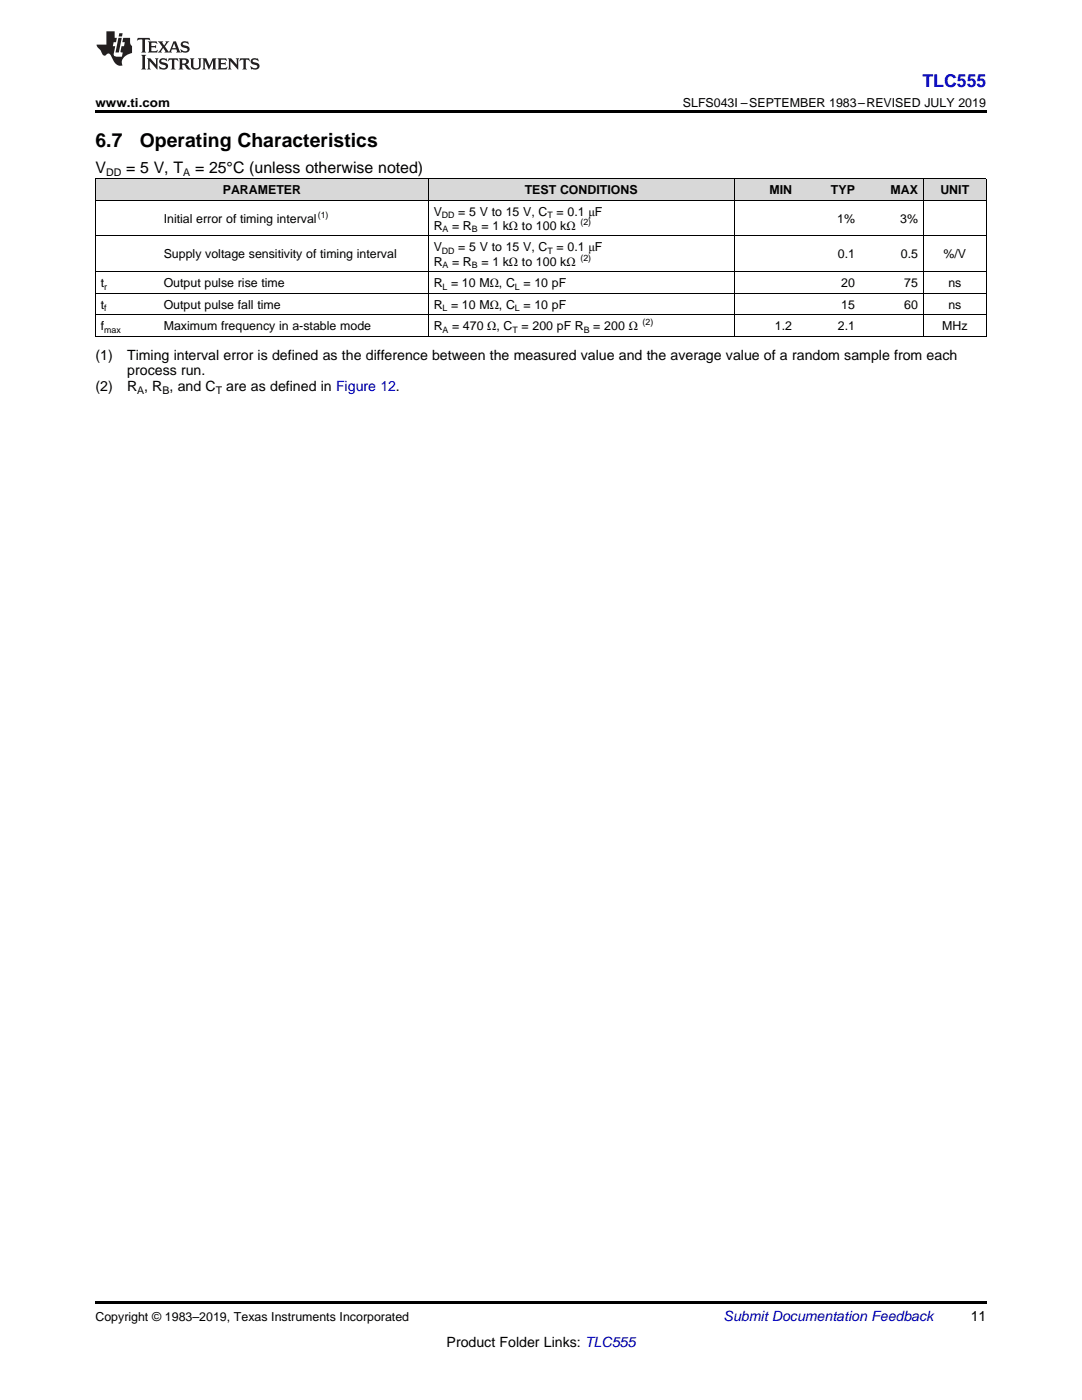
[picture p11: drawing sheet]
<svg xmlns="http://www.w3.org/2000/svg" width="216mm" height="279mm" viewBox="0 0 216 279" stroke-linecap="round" stroke-linejoin="round" font-family="sans-serif">
<defs><g id="words">
<g font-size="3.9">
<text x="19" y="29.3">6.7</text>
<text x="27.9" y="29.3">Operating Characteristics</text>
</g>
<text font-size="3.5" fill="#00f" x="184.1" y="17.3">TLC555</text>
<g font-size="3.2">
<text x="19" y="34.4">V</text>
<text x="25.2" y="34.4">= 5 V, T</text>
<text x="38.9" y="34.4">= 25°C (unless otherwise noted)</text>
</g>
<g font-size="2.8">
<text x="19" y="71.8">(1)</text>
<text x="25.4" y="71.8">Timing interval error is defined as the difference between the measured value and the average value of a random sample from each</text>
<text x="25.4" y="74.9">process run.</text>
<text x="19" y="78.1">(2)</text>
<text x="25.4" y="78.1">R , R , and C</text>
<text x="45.2" y="78.1">are as defined in Figure 12.</text>
<text x="193.7" y="263.6">11</text>
<text x="89.1" y="268.9">Product Folder Links: TLC555</text>
</g>
<text font-size="2.8" fill="#0000c8" x="144.4" y="263.6">Submit Documentation Feedback</text>
<g font-size="2.5">
<text x="19" y="21.4">www.ti.com</text>
<text x="136.3" y="21.4">SLFS043I –SEPTEMBER 1983–REVISED JULY 2019</text>
<text x="44.4" y="38.7">PARAMETER</text>
<text x="104.7" y="38.7">TEST CONDITIONS</text>
<text x="153.5" y="38.7">MIN</text>
<text x="165.8" y="38.7">TYP</text>
<text x="177.7" y="38.7">MAX</text>
<text x="187.6" y="38.7">UNIT</text>
<text x="32.7" y="44.4">Initial error of timing interval</text>
<text x="86.5" y="43">V</text>
<text x="86.5" y="45.9">R</text>
<text x="90.2" y="45.9">= R</text>
<text x="91.4" y="43">= 5 V to 15 V, C</text>
<text x="96.1" y="45.9">= 1 kΩ to 100 kΩ</text>
<text x="111.1" y="43">= 0.1 μF</text>
<text x="167" y="44.4">1%</text>
<text x="179.6" y="44.4">3%</text>
<text x="32.7" y="51.6">Supply voltage sensitivity of timing interval</text>
<text x="86.5" y="50.2">V</text>
<text x="86.5" y="53">R</text>
<text x="90.2" y="53">= R</text>
<text x="91.4" y="50.2">= 5 V to 15 V, C</text>
<text x="96.1" y="53">= 1 kΩ to 100 kΩ</text>
<text x="111.1" y="50.2">= 0.1 μF</text>
<text x="167.2" y="51.6">0.1</text>
<text x="179.8" y="51.6">0.5</text>
<text x="188.2" y="51.6">%/V</text>
<text x="20.1" y="57.3">t</text>
<text x="32.7" y="57.3">Output pulse rise time</text>
<text x="86.5" y="57.3">R = 10 MΩ, C = 10 pF</text>
<text x="167.9" y="57.3">20</text>
<text x="180.4" y="57.3">75</text>
<text x="189.2" y="57.3">ns</text>
<text x="20.1" y="61.6">t</text>
<text x="20.1" y="65.9">f</text>
<text x="32.7" y="61.6">Output pulse fall time</text>
<text x="32.7" y="65.9">Maximum frequency in a-stable mode</text>
<text x="86.5" y="61.6">R = 10 MΩ, C = 10 pF</text>
<text x="86.5" y="65.9">R</text>
<text x="90.2" y="65.9">= 470 Ω, C</text>
<text x="104.1" y="65.9">= 200 pF R</text>
<text x="118.4" y="65.9">= 200 Ω</text>
<text x="154.6" y="65.9">1.2</text>
<text x="167.2" y="65.9">2.1</text>
<text x="167.9" y="61.6">15</text>
<text x="180.4" y="61.6">60</text>
<text x="188" y="65.9">MHz</text>
<text x="189.2" y="61.6">ns</text>
<text x="19" y="263.6">Copyright © 1983–2019, Texas Instruments Incorporated</text>
</g>
<g font-size="2.1">
<text x="21.2" y="35.1">DD</text>
<text x="36.5" y="35.1">A</text>
<text x="27.3" y="78.7">A</text>
<text x="32.4" y="78.7">B</text>
<text x="43" y="78.7">T</text>
</g>
<g font-size="1.8">
<text x="63.4" y="43.5">(1)</text>
<text x="88.2" y="43.5">DD</text>
<text x="88.3" y="46.4">A</text>
<text x="94.2" y="46.4">B</text>
<text x="109.3" y="43.5">T</text>
<text x="115.8" y="44.9">(2)</text>
<text x="88.2" y="50.7">DD</text>
<text x="88.3" y="53.5">A</text>
<text x="94.2" y="53.5">B</text>
<text x="109.3" y="50.7">T</text>
<text x="115.8" y="52">(2)</text>
<text x="20.8" y="57.8">r</text>
<text x="88.3" y="57.8">L</text>
<text x="102.8" y="57.8">L</text>
<text x="20.8" y="62.1">f</text>
<text x="88.3" y="62.1">L</text>
<text x="102.8" y="62.1">L</text>
<text x="128.2" y="64.9">(2)</text>
<text x="20.8" y="66.4">max</text>
<text x="88.3" y="66.4">A</text>
<text x="102.3" y="66.4">T</text>
<text x="116.5" y="66.4">B</text>
</g>
</g></defs>
<g fill="#d8d8d8">
<path d="M19 35.7h12.6v4.3h-12.6z"/>
<path d="M31.6 35.7h53.9v4.3h-53.9z"/>
<path d="M85.5 35.7h61v4.3h-61z"/>
<path d="M146.5 35.7h12.6v4.3h-12.6z"/>
<path d="M159.1 35.7h12.6v4.3h-12.6z"/>
<path d="M171.7 35.7h12.6v4.3h-12.6z"/>
<path d="M184.3 35.7h12.5v4.3h-12.5z"/>
</g>
<path d="M19 22h177.8v.5h-177.8zM19 67.1l.2 .1zM85.4 67.1l.1 .1zM146.4 67.1l.1 .1zM159 67.1l.1 .1zM171.6 67.1l.1 .1zM184.1 67.1l.2 .1zM196.7 67.1l.1 .1zM19 259.7h177.8v.5h-177.8z" fill="#000"/>
<path d="M19 40h177.8M19 35.6h177.8M19.1 35.7v31.5M85.4 35.7v31.5M146.5 35.7v31.5M184.2 35.7v31.5M196.8 35.7v31.5M19 58.5h177.8M19 54.2h177.8M19 47.1h177.8M19 67.1h177.8M19 62.8h177.8" fill="none" stroke="#000" stroke-width=".2"/>
<g fill="#231f20">
<path d="M27.5 7.6l-.1 .5 .4-.2h.6v.1v2.1l-.2 .4h1l-.3-.4v-2.1l.1-.1h.5l.5 .2-.2-.5zM29.5 8.3l.2 .3v1.5l-.2 .4h1.8l.2-.6a1.04 1.04 0 0 1-1.3 .2v-.7h.6l.3 .2v-.6l-.3 .2h-.6v-.6l.8-.1 .4 .3-.2-.5zM31.5 8.3l.9 1.1-.9 1.1h.8l-.2-.2 .5-.7 .4 .7-.2 .2h1.5l-.1-.2 .1-.4h.9l.1 .4-.2 .2h1l-.3-.3-.7-1.9h-.5l-.9 2-.8-1 .9-1h-.8l.1 .3-.3 .5-.4-.6 .2-.2zM34.7 8.6l.4 1h-.7zM36.3 8.4a.63 .63 0 0 0-.2 .7 .63 .63 0 0 0 .6 .4l.6 .2 .1 .2a.75 .75 0 0 1-.7 .4 .75 .75 0 0 1-.6-.5l.1 .7 .1-.1a1.11 1.11 0 0 0 1.5-.6 1.13 1.13 0 0 0-1.2-.8l-.1-.4a1.04 1.04 0 0 1 1.2 .2l-.2-.5-.1 .1-.5-.2zM28.2 10.9l.2 .4v2.2l-.2 .4h1l-.3-.4v-2.2l.3-.4zM29.3 11.6l.3 .4v1.5l-.3 .4h.8l-.2-.4v-1.3l1.5 1.7v-1.9l.2-.4h-.7l.2 .4v.9l-1.1-1.3zM32 11.8a.62 .62 0 0 0-.2 .7 .62 .62 0 0 0 .6 .4l.6 .1 .1 .3a.76 .76 0 0 1-.7 .3 .76 .76 0 0 1-.6-.4l.1 .7 .1-.1a1.11 1.11 0 0 0 1.5-.6 1.13 1.13 0 0 0-1.2-.8l-.1-.4a1.04 1.04 0 0 1 1.2 .2l-.2-.6-.1 .1-.5-.1zM33.7 11.6l-.2 .6a.61 .61 0 0 1 .8-.3v1.6l-.2 .4h.9l-.2-.4v-1.6a.63 .63 0 0 1 .8 .3l-.2-.6zM35.6 11.6l.3 .4v1.5l-.3 .4h1l-.2-.2v-.8l.5 .2a.76 .76 0 0 0 1.2 .7l-1-1a.58 .58 0 0 0 .6-.5 .58 .58 0 0 0-.5-.6zM36.4 11.9h.1a.45 .45 0 0 1 .5 .1 .45 .45 0 0 1 .1 .5l-.7 .2zM37.9 11.6l.2 .2a2.17 2.17 0 0 0 .3 1.9 .99 .99 0 0 0 1.6-.6v-1.1l.2-.4h-.7l.2 .2a1.92 1.92 0 0 1-.2 1.8 .6 .6 0 0 1-.9-.5v-1.1l.2-.4zM40.4 11.6l.2 .4v1.5l-.2 .4h.7l-.2-.4v-1.4l.8 1.8 .8-1.8v1.4l-.2 .4h.9l-.2-.4v-1.5l.2-.4h-.8l-.6 1.5-.6-1.5zM43.4 11.6l.2 .4v1.5l-.2 .4h1.8l.2-.6a1.04 1.04 0 0 1-1.3 .1v-.6h.5l.4 .2v-.6l-.4 .2h-.5v-.7h.8l.3 .3-.1-.6zM45.5 11.6l.2 .4v1.5l-.2 .4h.7l-.2-.4v-1.3l1.5 1.7v-1.9l.2-.4h-.7l.2 .4v.9l-1.1-1.3zM47.9 11.6l-.1 .6a.61 .61 0 0 1 .8-.3v1.6l-.3 .4h1l-.3-.4 .1-1.6a.63 .63 0 0 1 .7 .3l-.1-.6zM50.2 11.8a.62 .62 0 0 0-.2 .7 .62 .62 0 0 0 .6 .4l.6 .1 .2 .3a.76 .76 0 0 1-.8 .3 .76 .76 0 0 1-.6-.4l.1 .7 .2-.1a1.11 1.11 0 0 0 1.5-.6 1.13 1.13 0 0 0-1.3-.8l-.1-.4a1.04 1.04 0 0 1 1.2 .2l-.1-.6-.2 .1-.5-.1z"/>
<path d="M21.2 6.3v2.6h-1.9l.1 .4 .7 .9a.91 .91 0 0 0 1 .8 .56 .56 0 0 1 .5-.3 .56 .56 0 0 1 .5 .3l.4 .8a1.53 1.53 0 0 0 1.9 1.2 1.54 1.54 0 0 1 1-2.1l.9-.3v-1.4a1.52 1.52 0 0 1-.3-1.6h-1.4l-.2 .8h.5l-.2 .8h-.4l-.2 1v.2l.4 .1-.2 .8a1.93 1.93 0 0 1-1.6-.3l.3-1.8h-.5l.2-.8h.4l.2-.8h-.4v-1.3zM23.6 7.6l-.6 2.9h.7l.6-2.9zM23.8 6.6l-.1 .7h.6l.2-.7z"/>
</g>
<use href="#words"/>
</svg>
